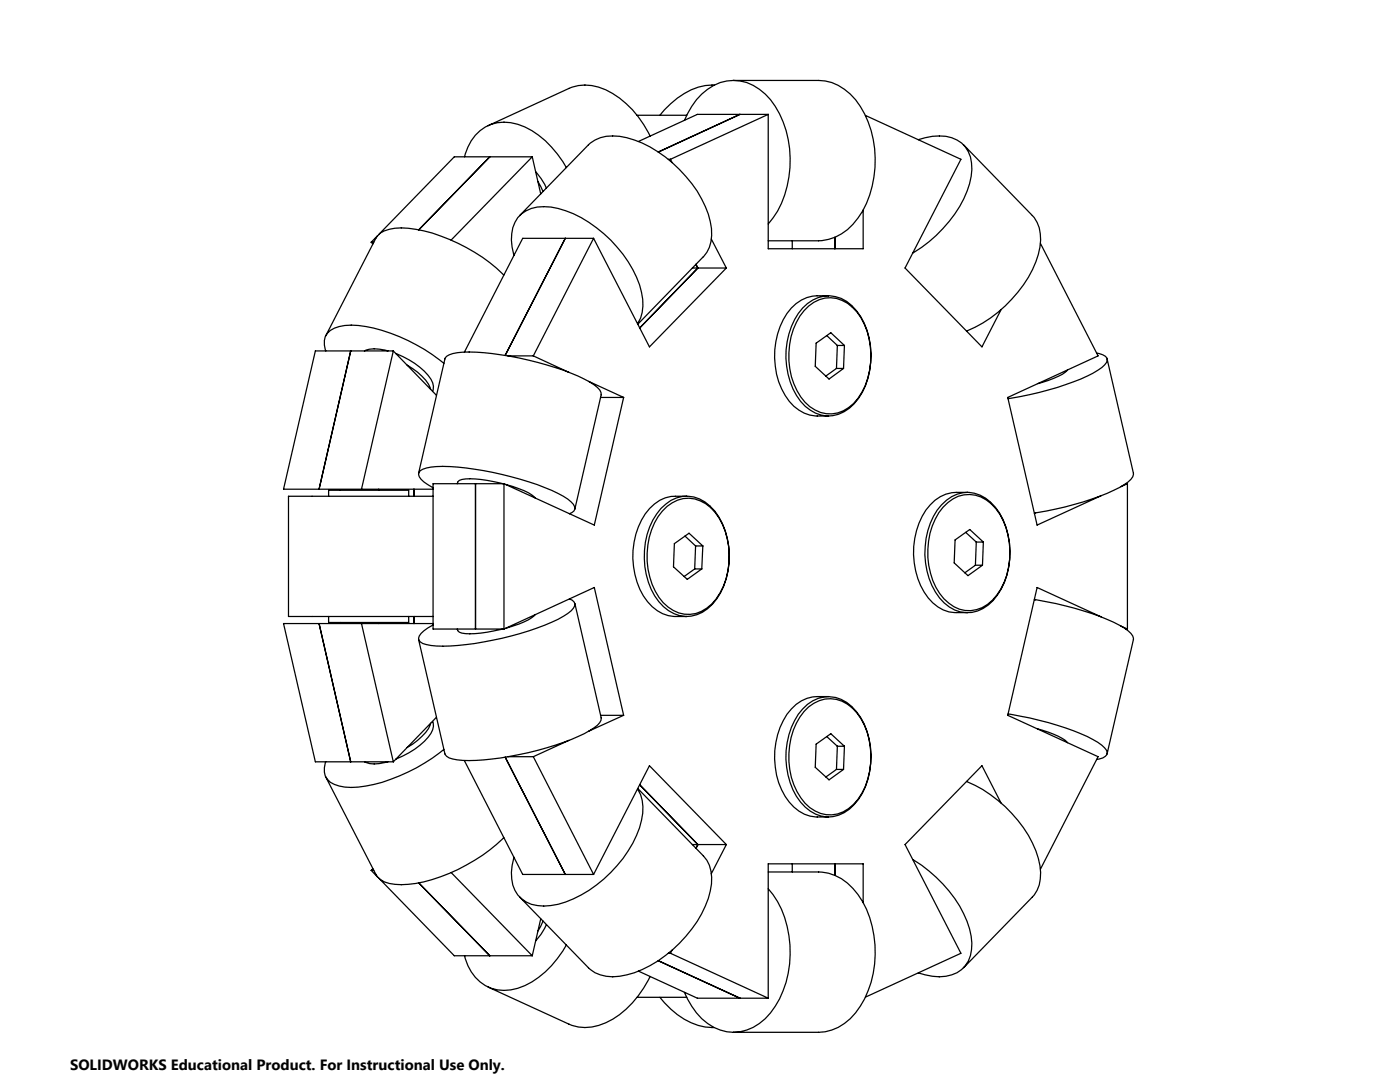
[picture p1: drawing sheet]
<svg xmlns="http://www.w3.org/2000/svg" width="279mm" height="216mm" viewBox="0 0 279 216" stroke-linecap="round" stroke-linejoin="round" font-family="sans-serif">
<defs><g id="words">
<text font-size="3" x="14" y="213.5">SOLIDWORKS Educational Product. For Instructional Use Only.</text>
</g></defs>
<g fill="none" stroke="#000" stroke-width=".25">
<path d="M142.5 17a11.9 11.9 0 0 0-8.6 3.7l-2.2 2.3M146.4 16.1a10 10 0 0 1 8.3 5.1 21 21 0 0 1-.4 22.3l-1 1.2M146.4 16.1a10 10 0 0 0-8.4 5.1l-1.4 2.8M146.4 16.1h17a10 10 0 0 1 8.3 5.1 21 21 0 0 1-.5 22.3 10 10 0 0 1-7.8 4.5h-10.1M92.7 31.3a8.3 8.3 0 0 1 7.9-6.9 14.3 14.3 0 0 1 10.6 6.3l1.8 2.7M97.4 25.1l16.2-7.5a9.1 9.1 0 0 1 8.7 1.1 19.7 19.7 0 0 1 7.5 8.5M97.8 31.3l-14.2 14.6M106.2 31.3h-15.5l-15.1 15.4M106.2 31.3l-16.2 16.6M106.2 31.3l1.7 7.4M106.9 34.3a12.1 12.1 0 0 1 2.1 3.2M107.4 36.3l1 1.9"/>
<path d="M127.1 23h10M133.4 31.8h.4M133.8 31.8l.3 .7M147.7 22.8l-16.3 7.5M153.3 22.8h-14.1l-11.8 5.4M153.3 22.8v26.8h19v-7.7M153.3 22.8l-19.5 9M172.7 23l19.1 8.8-11.2 21.7 15.4 15.7 3.8-7.4M183.3 27.9a9.9 9.9 0 0 1 7.7 0 6.1 6.1 0 0 1 3 5.9 19.6 19.6 0 0 1-5.8 11.8 25.6 25.6 0 0 1-6 4.9M192.3 28.9l13.7 14.1a7.1 7.1 0 0 1 1.5 6.3 23.8 23.8 0 0 1-9.8 14.2l-1.6 1-3.2 1.6M74.1 48.3h.5M74.1 48.3l.3 .4"/>
<path d="M75.4 47l-1.3 1.3M100.5 54.9a34.4 34.4 0 0 0-19-9.4 9 9 0 0 0-5.6 1l-.9 1.1-10 19.4M102.6 51a8.8 8.8 0 0 1 .7-7.6 7 7 0 0 1 6.6-2.1 24 24 0 0 1 15.5 10.9 14.8 14.8 0 0 1 2.8 10.1l-.4 1.2-.6 1.1M103.7 43l13.7-14.1a7.2 7.2 0 0 1 6.2-1.7 24.2 24.2 0 0 1 15.5 10.9 15 15 0 0 1 2.8 10.1 5.5 5.5 0 0 1-1.5 3l-13.1 13.5M112.8 47.6l-12 23.3M118.5 47.6h-14.2l-11.6 22.7M118.5 47.6l11.1 21.6 15.4-15.7M118.5 47.6l-12.1 23.4M138.2 53.5h6.8M138.9 52.7l.4 .8-11.6 11.9M142 47.7l3 5.8M158.1 48v1.6"/>
<path d="M165.3 59a6.9 6.9 0 0 1 5.6 2.9 15.6 15.6 0 0 1 .4 17.6 7.5 7.5 0 0 1-6 3.5M165.3 59a8.5 8.5 0 0 0-6.4 1.6 14 14 0 0 0-4.2 12.5 12.4 12.4 0 0 0 4.8 8.7 8.2 8.2 0 0 0 5.8 1.2M165.3 59a7.8 7.8 0 0 0-6.7 4.8 15.7 15.7 0 0 0 1.2 16.3 7.2 7.2 0 0 0 5.5 2.9M166.6 47.3v2.3M207.6 48.6l11.5 22.4-18 8.3 5.9 25.5 12.7-5.9M65 70a3.3 3.3 0 0 1 2.7-4.8 18 18 0 0 1 10.3 1.3 36.8 36.8 0 0 1 10.6 6M70 70l-6.3 27.6M72.7 70a6.5 6.5 0 0 1 4.7 0M78.5 70h-15.6l-6.3 27.6h29.8M78.5 70l-6.4 27.6M78.5 70l8.6 8.9M79 70.6a14.9 14.9 0 0 1 7 5.1 2.46 2.46 0 0 1 .3 2.4"/>
<path d="M81.2 72.8a10.7 10.7 0 0 1 4.7 4.6v.3M101.4 71h5M106.4 71l7.1 3.3M117.5 76.1l7 3.2M119.8 79.3h4.7M124.5 79.3l-5.9 25.5-18-8.3M160.5 62a6.5 6.5 0 0 1 10.5 .3 15.1 15.1 0 0 1 .2 17.2 6.6 6.6 0 0 1-11.4-.3 15.1 15.1 0 0 1 .7-17.2zM165 67l2.1 1.9M166.9 73.5l-2.1 1.5M166.9 73.5h1.4M167.1 68.9l-.2 4.6M167.1 68.9h1.4"/>
<path d="M168.5 68.9l-2.7-2.5-2.9 2.1-.2 4.6 2.8 2.5 2.8-2.1M168.5 68.9l-.2 4.6M213 73.8a12.8 12.8 0 0 1-5.9 2.8M218.9 70.4a3 3 0 0 1 2 1 1.74 1.74 0 0 1-1 1.9 33.3 33.3 0 0 1-10.7 4.5l-3.7 .9-4.3 .9M220.9 71.6l5.3 22.8a1.99 1.99 0 0 1-1.1 1.8 34.1 34.1 0 0 1-10.7 4.4l-3.7 1-4.3 .8M65.6 99v-1.2h16v1.2M75.6 97.6v.2M82.6 97.6v1.4M83.5 94.4l5.3-22.8a1.75 1.75 0 0 1 1.5-1 32 32 0 0 1 11.5 .5 55.6 55.6 0 0 1 15.9 5.1 4.8 4.8 0 0 1 2.2 2.1l.1 .5-5.3 22.8M86.4 97.3a5.2 5.2 0 0 1-2.9-2.6 1.53 1.53 0 0 1 1.6-1.3 31.8 31.8 0 0 1 11.4 .5 55.4 55.4 0 0 1 15.9 5.1 4.9 4.9 0 0 1 2.3 2.1 1.16 1.16 0 0 1-1.1 1.4M86.4 99h-28.8v24h28.8M91.3 96.5a.92 .92 0 0 1 .9-.8 21.6 21.6 0 0 1 8.1 .8"/>
<path d="M94.9 96.5v29M100.6 96.5h-14.2v29h14.2M100.6 96.5v29M100.9 96.7a12.9 12.9 0 0 1 5.9 2.7M137.1 99a7 7 0 0 1 5.5 3 15.7 15.7 0 0 1 .5 17.5 7.4 7.4 0 0 1-6 3.5M137.1 99a8.2 8.2 0 0 0-6.5 1.6 14 14 0 0 0-4.2 12.5 11.5 11.5 0 0 0 5.8 9.3 10.2 10.2 0 0 0 4.9 .6M137.1 99a7.2 7.2 0 0 0-6 3.6 15.6 15.6 0 0 0 .4 17.5 7.3 7.3 0 0 0 5.6 2.9M193.1 98.2a7.6 7.6 0 0 1 6.4 4.1 15.9 15.9 0 0 1-.4 16.4 7.3 7.3 0 0 1-6 3.5M193.1 98.2a8.6 8.6 0 0 0-6.5 1.6 14 14 0 0 0-4.1 12.5 11.7 11.7 0 0 0 5.7 9.4 10.8 10.8 0 0 0 4.9 .5M193.1 98.2a8.5 8.5 0 0 0-7.4 6.2 15.7 15.7 0 0 0 1.8 14.9 6.9 6.9 0 0 0 5.6 2.9M224.6 96.5h.4M225 96.5l-1.3 .6"/>
<path d="M225 96.5v29M113.6 119.5a1.12 1.12 0 0 1 1 .7 1.12 1.12 0 0 1-.2 1.2 14.3 14.3 0 0 1-5.7 3.3 62.1 62.1 0 0 1-21.6 4.2 6.4 6.4 0 0 1-3.2-.8 1.07 1.07 0 0 1 .1-1.7l1.4-1.1 1-.6M133.1 101a6.4 6.4 0 0 1 9.6 1.3 15.1 15.1 0 0 1 .2 17.2 6.5 6.5 0 0 1-10.5 .8 14.8 14.8 0 0 1-.2-18.3zM136.7 107l2.1 1.9M138.6 113.5l-2.1 1.5M138.6 113.5h1.5M138.8 108.9l-.2 4.6M138.8 108.9h1.5M140.3 108.9l-2.8-2.5-2.9 2.1-.2 4.6 2.8 2.5 2.9-2.1M140.3 108.9l-.2 4.6M188.2 101.2a6.5 6.5 0 0 1 10.6 .3 15.1 15.1 0 0 1 .1 17.2 6.5 6.5 0 0 1-10.5 .8 14.8 14.8 0 0 1-.2-18.3zM192.7 106.2l2.1 2"/>
<path d="M194.7 112.8l-2.2 1.5M194.7 112.8h1.4M194.8 108.2l-.1 4.6M194.8 108.2h1.5M196.3 108.2l-2.8-2.5-2.9 2-.2 4.6 2.8 2.6 2.9-2.1M196.3 108.2l-.2 4.6M206.4 119.6a60 60 0 0 1 17 5.1 5.2 5.2 0 0 1 2.8 2.7l-5.3 23M206.4 119.6l.3 .1M206.7 102.3l-.3 .1M63.7 124.4l6.3 27.6M65.6 123v1.2h16v-1.2M72.1 124.4l6.4 27.6"/>
<path d="M75.6 124.2v.2M82.6 123v1.4M86.4 124.4h-29.8l6.3 27.6h15.6M91.3 125.5a.93 .93 0 0 0 .9 .8 22.5 22.5 0 0 0 8.1-.8M100.6 125.5l18-8.3 5.9 25.5M106.8 122.6a13.3 13.3 0 0 1-5.9 2.8M114.7 120.4l5.3 22.8a1.59 1.59 0 0 1-.8 1.5 30.7 30.7 0 0 1-10.1 4.5 55.6 55.6 0 0 1-16.7 2.5 4.9 4.9 0 0 1-3.6-1.1l-5.3-23M165.3 139a7.5 7.5 0 0 1 6.4 4.1 15.9 15.9 0 0 1-.4 16.4 7.5 7.5 0 0 1-6 3.5M165.3 139a8.5 8.5 0 0 0-6.4 1.5 14 14 0 0 0-4.2 12.6 11.5 11.5 0 0 0 5.8 9.4 10.2 10.2 0 0 0 4.8 .5M165.3 139a7.8 7.8 0 0 0-6.7 4.8 15.6 15.6 0 0 0 1.2 16.3 7.1 7.1 0 0 0 5.5 2.9M219.7 123.1l-12.7-5.9-5.9 25.5 18 8.3-11.5 22.4M223.7 124.9l1.3 .6"/>
<path d="M224.6 125.5h.4M65 155l10 19.4a4.2 4.2 0 0 0 3.8 2.1 24.9 24.9 0 0 0 12.6-3 32.9 32.9 0 0 0 9.1-6.4M72.7 152a6.5 6.5 0 0 0 4.7 0M85.9 144.3a8.1 8.1 0 0 1-3.6 4.2l-1.1 .7M86.3 144a2.75 2.75 0 0 1-.9 3.1 16.2 16.2 0 0 1-6.4 4.4M87.1 143.1l-8.6 8.9M88.6 149.5a35.1 35.1 0 0 1-17.1 7.6 9 9 0 0 1-5.6-1 3.4 3.4 0 0 1-.9-4.1M92.7 151.8l11.6 22.7h14.2M100.8 151.1l12 23.4M101.4 151h5M106.4 151l12.1 23.5M113.5 147.7l-7.1 3.3"/>
<path d="M119.8 142.7h4.7M124.5 142.7l-7 3.2M127.2 157.4a7.8 7.8 0 0 1 .8 6.3 24.4 24.4 0 0 1-12 14.9 13.5 13.5 0 0 1-10 1.8 5.9 5.9 0 0 1-3.9-6.3l.5-3M127.3 157.3l13.1 13.5a6.6 6.6 0 0 1 1.6 5.6 21 21 0 0 1-6.4 11.8 22.1 22.1 0 0 1-12 6.6 7.2 7.2 0 0 1-6.2-1.7l-13.7-14.1M127.7 156.6l11.6 11.9-.4 .8M160.5 142a6.5 6.5 0 0 1 10.5 .3 15.1 15.1 0 0 1 .2 17.2 6.6 6.6 0 0 1-11.4-.3 15.1 15.1 0 0 1 .7-17.2zM165 147l2.1 1.9M166.9 153.5l-2.1 1.5M166.9 153.5h1.4M167.1 148.9l-.2 4.6M167.1 148.9h1.4M168.5 148.9l-2.7-2.5-2.9 2.1-.2 4.6 2.8 2.5 2.8-2.1"/>
<path d="M168.5 148.9l-.2 4.6M192.9 155.9a25.6 25.6 0 0 1 14.3 15.4 8 8 0 0 1-1.2 7.7l-13.7 14.1M201.2 142.5a59.2 59.2 0 0 1 16.9 5.1 7 7 0 0 1 2.7 2.1 1.03 1.03 0 0 1-.7 1.5l-1.2 .4M207.1 145.5a12.2 12.2 0 0 1 5.9 2.7M74.1 173.7h.5M74.1 173.7l1.3 1.3M74.4 173.3l-.3 .4M75.6 175.3l15.1 15.4h15.5M83.6 176.2l14.2 14.5M90 174.1l16.2 16.6M138.2 168.5h6.8M145 168.5l-3 5.8"/>
<path d="M145 168.5l-15.4-15.7-11.1 21.7M153.3 177.3a19.5 19.5 0 0 1 4.3 15 16.9 16.9 0 0 1-6 11.9 9 9 0 0 1-5.2 1.8M153.3 174h10.1a9.8 9.8 0 0 1 7.8 4.5 20.8 20.8 0 0 1-.5 23.6 9.6 9.6 0 0 1-7.3 3.9h-17M158.1 172.4v1.6M166.6 172.4v2.3M182.2 171.5a25.9 25.9 0 0 1 11.3 13.8 8.3 8.3 0 0 1-.8 7.4 6.9 6.9 0 0 1-6.6 2.1l-2.8-.7M199.8 160.2l-3.8-7.4-15.4 15.7 11.2 21.7-19.1 8.8M107.9 183.3l-1.7 7.4M108.4 183.8l-1 1.9M109 184.5a11.1 11.1 0 0 1-2.1 3.2M113 188.6a18 18 0 0 1-9.7 8.6 7.8 7.8 0 0 1-9.9-4.5l-.7-2M127.1 199h10"/>
<path d="M127.4 193.8l11.8 5.4h14.1M129.8 194.8a19.3 19.3 0 0 1-8.9 9.3 8.8 8.8 0 0 1-7.3 .3l-16.2-7.4M131.4 191.7l16.3 7.5M131.7 199a13.9 13.9 0 0 0 10.8 6M133.4 190.2h.4M133.8 190.2l19.5 9M134.1 189.6l-.3 .6M136.6 198a12.9 12.9 0 0 0 7.1 7.5l1.4 .4 1.3 .1M172.3 180.1v-7.7h-19v26.8"/>
</g>
<use href="#words"/>
</svg>
